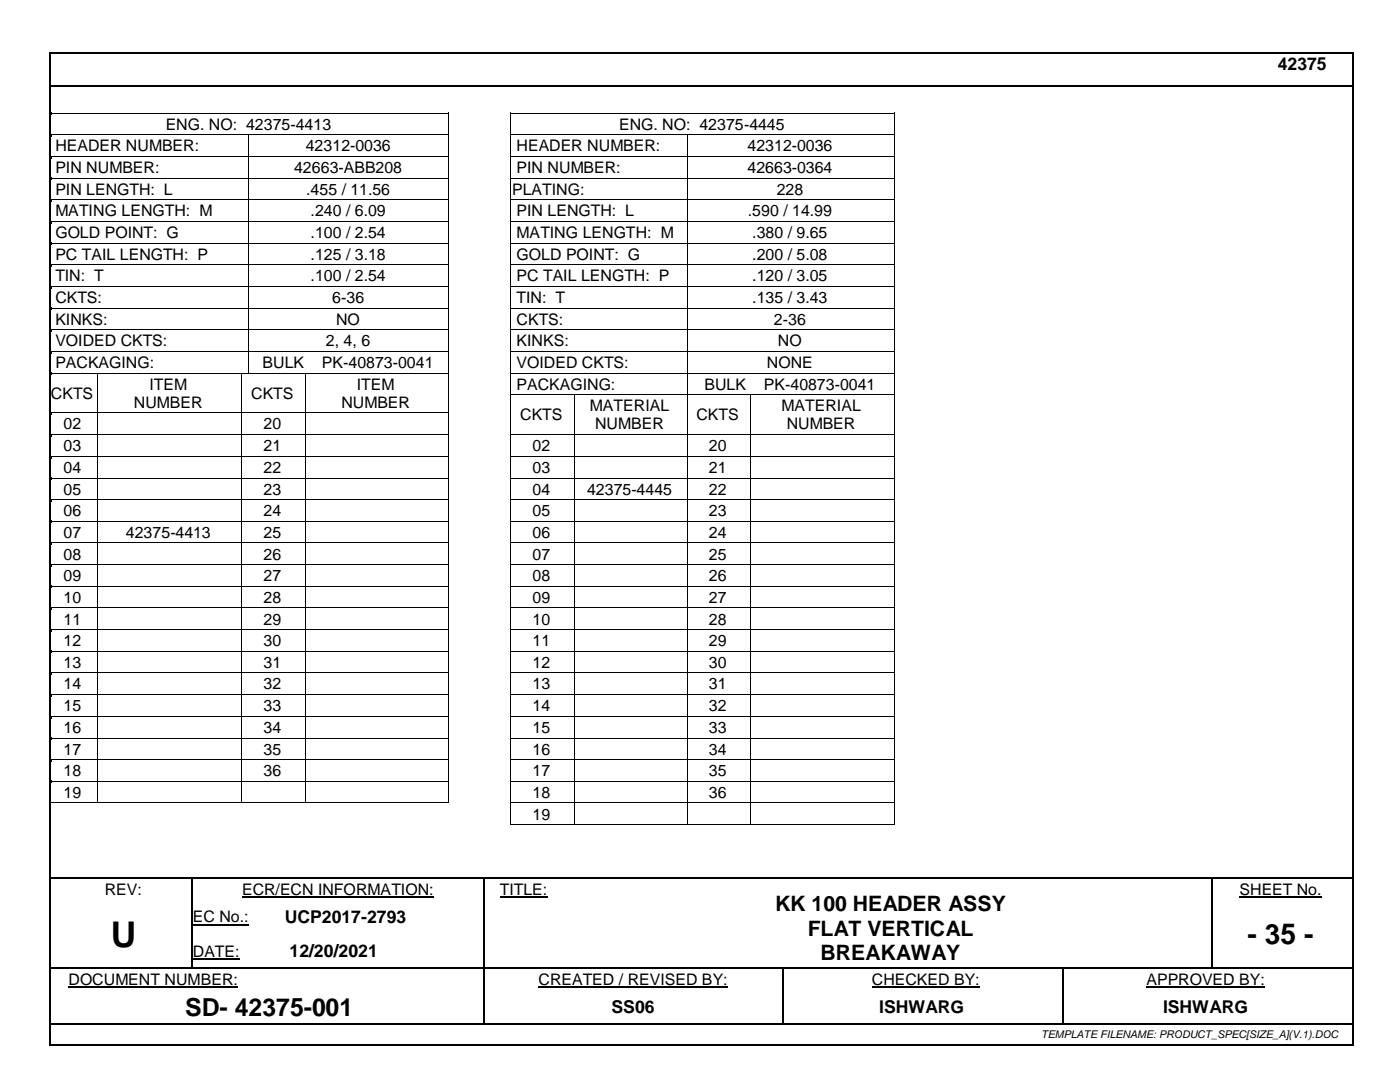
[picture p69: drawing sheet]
<svg xmlns="http://www.w3.org/2000/svg" width="279mm" height="216mm" viewBox="0 0 279 216" stroke-linecap="round" stroke-linejoin="round" font-family="sans-serif">
<defs><g id="words">
<text font-size="7.1" x="22.1" y="188.9">U</text>
<text font-size="5.6" x="249" y="188.3">- 35 -</text>
<text font-size="5" x="37" y="202.7">SD- 42375-001</text>
<g font-size="4.2">
<text x="154.7" y="181.9">KK 100 HEADER ASSY</text>
<text x="161.2" y="186.7">FLAT VERTICAL</text>
<text x="163.8" y="191.6">BREAKAWAY</text>
</g>
<g font-size="3.5">
<text x="255" y="13.9">42375</text>
<text x="56.8" y="184.1">UCP2017-2793</text>
<text x="57.8" y="191">12/20/2021</text>
<text x="122.1" y="202">SS06</text>
<text x="175.5" y="202">ISHWARG</text>
<text x="232.1" y="202">ISHWARG</text>
</g>
<g font-size="3.2">
<text x="33.1" y="25.9">ENG. NO: 42375-4413</text>
<text x="123.5" y="25.9">ENG. NO: 42375-4445</text>
<text x="11" y="30.2">HEADER NUMBER:</text>
<text x="11" y="34.5">PIN NUMBER:</text>
<text x="58.7" y="34.5">42663-ABB208</text>
<text x="61" y="30.2">42312-0036</text>
<text x="103.1" y="30.2">HEADER NUMBER:</text>
<text x="103.1" y="34.5">PIN NUMBER:</text>
<text x="149.2" y="30.2">42312-0036</text>
<text x="149.2" y="34.5">42663-0364</text>
<text x="11" y="38.8">PIN LENGTH: L</text>
<text x="61.1" y="38.8">.455 / 11.56</text>
<text x="102.2" y="38.8">PLATING:</text>
<text x="155" y="38.8">228</text>
<text x="11" y="43.2">MATING LENGTH: M</text>
<text x="11" y="47.5">GOLD POINT: G</text>
<text x="62" y="43.2">.240 / 6.09</text>
<text x="62" y="47.5">.100 / 2.54</text>
<text x="103.1" y="43.2">PIN LENGTH: L</text>
<text x="103.1" y="47.5">MATING LENGTH: M</text>
<text x="149.2" y="43.2">.590 / 14.99</text>
<text x="150.1" y="47.5">.380 / 9.65</text>
<text x="11" y="51.8">PC TAIL LENGTH: P</text>
<text x="62" y="51.8">.125 / 3.18</text>
<text x="103.1" y="51.8">GOLD POINT: G</text>
<text x="150.1" y="51.8">.200 / 5.08</text>
<text x="11" y="56.1">TIN: T</text>
<text x="62" y="56.1">.100 / 2.54</text>
<text x="103.1" y="56.1">PC TAIL LENGTH: P</text>
<text x="150.1" y="56.1">.120 / 3.05</text>
<text x="11" y="60.5">CKTS:</text>
<text x="11" y="64.8">KINKS:</text>
<text x="66.3" y="60.5">6-36</text>
<text x="67.1" y="64.8">NO</text>
<text x="103.1" y="60.5">TIN: T</text>
<text x="103.1" y="64.8">CKTS:</text>
<text x="150.1" y="60.5">.135 / 3.43</text>
<text x="154.5" y="64.8">2-36</text>
<text x="11" y="69.1">VOIDED CKTS:</text>
<text x="65" y="69.1">2, 4, 6</text>
<text x="103.1" y="69.1">KINKS:</text>
<text x="155.3" y="69.1">NO</text>
<text x="11" y="73.4">PACKAGING:</text>
<text x="29.8" y="77.7">ITEM</text>
<text x="52.4" y="73.4">BULK</text>
<text x="64.3" y="73.4">PK-40873-0041</text>
<text x="71.2" y="77.7">ITEM</text>
<text x="103.1" y="73.4">VOIDED CKTS:</text>
<text x="103.1" y="77.7">PACKAGING:</text>
<text x="140.6" y="77.7">BULK</text>
<text x="152.4" y="77.7">PK-40873-0041</text>
<text x="153.1" y="73.4">NONE</text>
<text x="10.2" y="79.6">CKTS</text>
<text x="26.7" y="81.4">NUMBER</text>
<text x="50.1" y="79.6">CKTS</text>
<text x="68.1" y="81.4">NUMBER</text>
<text x="103.8" y="83.9">CKTS</text>
<text x="117.7" y="82.1">MATERIAL</text>
<text x="139" y="83.9">CKTS</text>
<text x="155.9" y="82.1">MATERIAL</text>
<text x="12.7" y="85.7">02</text>
<text x="52.6" y="85.7">20</text>
<text x="118.8" y="85.7">NUMBER</text>
<text x="157" y="85.7">NUMBER</text>
<text x="12.7" y="90.1">03</text>
<text x="12.7" y="94.4">04</text>
<text x="52.6" y="90.1">21</text>
<text x="52.6" y="94.4">22</text>
<text x="106.3" y="90.1">02</text>
<text x="106.3" y="94.4">03</text>
<text x="141.5" y="90.1">20</text>
<text x="141.5" y="94.4">21</text>
<text x="12.7" y="98.7">05</text>
<text x="52.6" y="98.7">23</text>
<text x="106.3" y="98.7">04</text>
<text x="117.2" y="98.7">42375-4445</text>
<text x="141.5" y="98.7">22</text>
<text x="12.7" y="103">06</text>
<text x="12.7" y="107.3">07</text>
<text x="25.1" y="107.3">42375-4413</text>
<text x="52.6" y="103">24</text>
<text x="52.6" y="107.3">25</text>
<text x="106.3" y="103">05</text>
<text x="106.3" y="107.3">06</text>
<text x="141.5" y="103">23</text>
<text x="141.5" y="107.3">24</text>
<text x="12.7" y="111.7">08</text>
<text x="52.6" y="111.7">26</text>
<text x="106.3" y="111.7">07</text>
<text x="141.5" y="111.7">25</text>
<text x="12.7" y="116">09</text>
<text x="52.6" y="116">27</text>
<text x="106.3" y="116">08</text>
<text x="141.5" y="116">26</text>
<text x="12.7" y="120.3">10</text>
<text x="12.7" y="124.6">11</text>
<text x="52.6" y="120.3">28</text>
<text x="52.6" y="124.6">29</text>
<text x="106.3" y="120.3">09</text>
<text x="106.3" y="124.6">10</text>
<text x="141.5" y="120.3">27</text>
<text x="141.5" y="124.6">28</text>
<text x="12.7" y="128.9">12</text>
<text x="52.6" y="128.9">30</text>
<text x="106.3" y="128.9">11</text>
<text x="141.5" y="128.9">29</text>
<text x="12.7" y="133.2">13</text>
<text x="12.7" y="137.6">14</text>
<text x="52.6" y="133.2">31</text>
<text x="52.6" y="137.6">32</text>
<text x="106.3" y="133.2">12</text>
<text x="106.3" y="137.6">13</text>
<text x="141.5" y="133.2">30</text>
<text x="141.5" y="137.6">31</text>
<text x="12.7" y="141.9">15</text>
<text x="52.6" y="141.9">33</text>
<text x="106.3" y="141.9">14</text>
<text x="141.5" y="141.9">32</text>
<text x="12.7" y="146.2">16</text>
<text x="52.6" y="146.2">34</text>
<text x="106.3" y="146.2">15</text>
<text x="141.5" y="146.2">33</text>
<text x="12.7" y="150.6">17</text>
<text x="12.7" y="154.9">18</text>
<text x="52.6" y="150.6">35</text>
<text x="52.6" y="154.9">36</text>
<text x="106.3" y="150.6">16</text>
<text x="106.3" y="154.9">17</text>
<text x="141.5" y="150.6">34</text>
<text x="141.5" y="154.9">35</text>
<text x="12.7" y="159.2">19</text>
<text x="106.3" y="159.2">18</text>
<text x="141.5" y="159.2">36</text>
<text x="106.3" y="163.5">19</text>
<text x="20.9" y="178.5">REV:</text>
<text x="48.3" y="178.5">ECR/ECN INFORMATION:</text>
<text x="99.8" y="178.5">TITLE:</text>
<text x="247.4" y="178.5">SHEET No.</text>
<text x="38.5" y="184.1">EC No.:</text>
<text x="38.5" y="191">DATE:</text>
<text x="13.7" y="196.5">DOCUMENT NUMBER:</text>
<text x="107.5" y="196.5">CREATED / REVISED BY:</text>
<text x="174" y="196.5">CHECKED BY:</text>
<text x="228.8" y="196.5">APPROVED BY:</text>
</g>
<text font-size="2.1" x="207.8" y="207.1">TEMPLATE FILENAME: PRODUCT_SPEC[SIZE_A](V.1).DOC</text>
</g></defs>
<g fill="#000">
<path d="M9.8 10.3h.4v.4h-.4z" fill-rule="evenodd"/>
<path d="M9.8 10.3h.4v.4h-.4z" fill-rule="evenodd"/>
<path d="M10.2 17h.3v.4h-.3z" fill-rule="evenodd"/>
<path d="M10.2 17h.3v.4h-.3z" fill-rule="evenodd"/>
<path d="M10.2 17h.3v.4h-.3z" fill-rule="evenodd"/>
<path d="M10.5 17v.4z" fill-rule="evenodd"/>
<path d="M269.9 10.3h.4v.4h-.4z" fill-rule="evenodd"/>
<path d="M269.9 10.3h.4v.4h-.4z" fill-rule="evenodd"/>
<path d="M10.2 22.5h.1v.4h-.1z" fill-rule="evenodd"/>
<path d="M10.2 22.5h.1v.1h-.1z" fill-rule="evenodd"/>
<path d="M10.2 26.8h.1v.4h-.1z" fill-rule="evenodd"/>
<path d="M10.2 31.1h.1v.4h-.1z" fill-rule="evenodd"/>
<path d="M10.2 35.4h.1v.5h-.1z" fill-rule="evenodd"/>
<path d="M49.6 27h.1v.2h-.1z" fill-rule="evenodd"/>
<path d="M49.6 26.8h.1v.2h-.1z" fill-rule="evenodd"/>
<path d="M49.6 31.1h.1v.4h-.1z" fill-rule="evenodd"/>
<path d="M49.6 35.4h.1v.5h-.1z" fill-rule="evenodd"/>
<path d="M89.5 22.5h.1v.4h-.1z" fill-rule="evenodd"/>
<path d="M89.5 22.5h.1v.1h-.1z" fill-rule="evenodd"/>
<path d="M89.5 26.8h.1v.4h-.1z" fill-rule="evenodd"/>
<path d="M89.5 31.1h.1v.4h-.1z" fill-rule="evenodd"/>
<path d="M89.5 35.4h.1v.5h-.1z" fill-rule="evenodd"/>
<path d="M101.9 22.5h.1v.4h-.1z" fill-rule="evenodd"/>
<path d="M101.9 22.5h.1v.1h-.1z" fill-rule="evenodd"/>
<path d="M101.9 26.8h.1v.4h-.1z" fill-rule="evenodd"/>
<path d="M101.9 31.1h.1v.4h-.1z" fill-rule="evenodd"/>
<path d="M101.9 35.4h.1v.5h-.1z" fill-rule="evenodd"/>
<path d="M137.1 27h.1v.2h-.1z" fill-rule="evenodd"/>
<path d="M137.1 26.8h.1v.2h-.1z" fill-rule="evenodd"/>
<path d="M137.1 31.1h.1v.4h-.1z" fill-rule="evenodd"/>
<path d="M137.1 35.4h.1v.5h-.1z" fill-rule="evenodd"/>
<path d="M178.3 22.5h.2v.4h-.2z" fill-rule="evenodd"/>
<path d="M178.3 22.5h.2v.1h-.2z" fill-rule="evenodd"/>
<path d="M178.3 26.8h.2v.4h-.2z" fill-rule="evenodd"/>
<path d="M178.3 31.1h.2v.4h-.2z" fill-rule="evenodd"/>
<path d="M178.3 35.4h.2v.5h-.2z" fill-rule="evenodd"/>
<path d="M10.2 39.8h.1v.4h-.1z" fill-rule="evenodd"/>
<path d="M10.2 44.1h.1v.4h-.1z" fill-rule="evenodd"/>
<path d="M10.2 48.4h.1v.5h-.1z" fill-rule="evenodd"/>
<path d="M10.2 52.8h.1v.4h-.1z" fill-rule="evenodd"/>
<path d="M10.2 57.1h.1v.4h-.1z" fill-rule="evenodd"/>
<path d="M49.6 39.8h.1v.4h-.1z" fill-rule="evenodd"/>
<path d="M49.6 44.1h.1v.4h-.1z" fill-rule="evenodd"/>
<path d="M49.6 48.4h.1v.5h-.1z" fill-rule="evenodd"/>
<path d="M49.6 52.8h.1v.4h-.1z" fill-rule="evenodd"/>
<path d="M49.6 57.1h.1v.4h-.1z" fill-rule="evenodd"/>
<path d="M89.5 39.8h.1v.4h-.1z" fill-rule="evenodd"/>
<path d="M89.5 44.1h.1v.4h-.1z" fill-rule="evenodd"/>
<path d="M89.5 48.4h.1v.5h-.1z" fill-rule="evenodd"/>
<path d="M89.5 52.8h.1v.4h-.1z" fill-rule="evenodd"/>
<path d="M89.5 57.1h.1v.4h-.1z" fill-rule="evenodd"/>
<path d="M101.9 39.8h.1v.4h-.1z" fill-rule="evenodd"/>
<path d="M101.9 44.1h.1v.4h-.1z" fill-rule="evenodd"/>
<path d="M101.9 48.4h.1v.5h-.1z" fill-rule="evenodd"/>
<path d="M101.9 52.8h.1v.4h-.1z" fill-rule="evenodd"/>
<path d="M101.9 57.1h.1v.4h-.1z" fill-rule="evenodd"/>
<path d="M137.1 39.8h.1v.4h-.1z" fill-rule="evenodd"/>
<path d="M137.1 44.1h.1v.4h-.1z" fill-rule="evenodd"/>
<path d="M137.1 48.4h.1v.5h-.1z" fill-rule="evenodd"/>
<path d="M137.1 52.8h.1v.4h-.1z" fill-rule="evenodd"/>
<path d="M137.1 57.1h.1v.4h-.1z" fill-rule="evenodd"/>
<path d="M178.3 39.8h.2v.4h-.2z" fill-rule="evenodd"/>
<path d="M178.3 44.1h.2v.4h-.2z" fill-rule="evenodd"/>
<path d="M178.3 48.4h.2v.5h-.2z" fill-rule="evenodd"/>
<path d="M178.3 52.8h.2v.4h-.2z" fill-rule="evenodd"/>
<path d="M178.3 57.1h.2v.4h-.2z" fill-rule="evenodd"/>
<path d="M10.2 61.4h.1v.4h-.1z" fill-rule="evenodd"/>
<path d="M10.2 65.7h.1v.4h-.1z" fill-rule="evenodd"/>
<path d="M10.2 70h.1v.5h-.1z" fill-rule="evenodd"/>
<path d="M10.2 74.4h.1v.4h-.1z" fill-rule="evenodd"/>
<path d="M19.3 74.5h.2v.3h-.2z" fill-rule="evenodd"/>
<path d="M19.3 74.4h.2v.1h-.2z" fill-rule="evenodd"/>
<path d="M48.2 74.5h.2v.3h-.2z" fill-rule="evenodd"/>
<path d="M48.2 74.4h.2v.1h-.2z" fill-rule="evenodd"/>
<path d="M48.4 74.4h1.2v.1h-1.2z" fill-rule="evenodd"/>
<path d="M49.6 61.4h.1v.4h-.1z" fill-rule="evenodd"/>
<path d="M49.6 65.7h.1v.4h-.1z" fill-rule="evenodd"/>
<path d="M49.6 70h.1v.5h-.1z" fill-rule="evenodd"/>
<path d="M49.6 74.4h.1v.1h-.1z" fill-rule="evenodd"/>
<path d="M60.9 74.5h.2v.3h-.2z" fill-rule="evenodd"/>
<path d="M60.9 74.4h.2v.1h-.2z" fill-rule="evenodd"/>
<path d="M89.5 61.4h.1v.4h-.1z" fill-rule="evenodd"/>
<path d="M89.5 65.7h.1v.4h-.1z" fill-rule="evenodd"/>
<path d="M89.5 70h.1v.5h-.1z" fill-rule="evenodd"/>
<path d="M89.5 74.4h.1v.1h-.1z" fill-rule="evenodd"/>
<path d="M89.5 74.5l.1 .3z" fill-rule="evenodd"/>
<path d="M101.9 61.4h.1v.4h-.1z" fill-rule="evenodd"/>
<path d="M101.9 65.7h.1v.4h-.1z" fill-rule="evenodd"/>
<path d="M101.9 70h.1v.5h-.1z" fill-rule="evenodd"/>
<path d="M101.9 74.4h.1v.4h-.1z" fill-rule="evenodd"/>
<path d="M101.9 78.7h.1v.4h-.1z" fill-rule="evenodd"/>
<path d="M114.6 78.8h.1v.3h-.1z" fill-rule="evenodd"/>
<path d="M114.6 78.7h.1v.1h-.1z" fill-rule="evenodd"/>
<path d="M137.1 61.4h.1v.4h-.1z" fill-rule="evenodd"/>
<path d="M137.1 65.7h.1v.4h-.1z" fill-rule="evenodd"/>
<path d="M137.1 70h.1v.5h-.1z" fill-rule="evenodd"/>
<path d="M137.1 74.4h.1v.4h-.1z" fill-rule="evenodd"/>
<path d="M137.1 78.7h.1v.4h-.1z" fill-rule="evenodd"/>
<path d="M149.8 78.8h.1v.3h-.1z" fill-rule="evenodd"/>
<path d="M149.8 78.7h.1v.1h-.1z" fill-rule="evenodd"/>
<path d="M178.3 61.4h.2v.4h-.2z" fill-rule="evenodd"/>
<path d="M178.3 65.7h.2v.4h-.2z" fill-rule="evenodd"/>
<path d="M178.3 70h.2v.5h-.2z" fill-rule="evenodd"/>
<path d="M178.3 74.4h.2v.4h-.2z" fill-rule="evenodd"/>
<path d="M178.3 78.7h.2v.4h-.2z" fill-rule="evenodd"/>
<path d="M10.2 82.3h.1v.4h-.1z" fill-rule="evenodd"/>
<path d="M10.2 86.7h.1v.4h-.1z" fill-rule="evenodd"/>
<path d="M10.2 91h.1v.4h-.1z" fill-rule="evenodd"/>
<path d="M10.2 95.3h.1v.4h-.1z" fill-rule="evenodd"/>
<path d="M19.3 82.3h.2v.4h-.2z" fill-rule="evenodd"/>
<path d="M19.3 86.7h.2v.4h-.2z" fill-rule="evenodd"/>
<path d="M19.3 91h.2v.4h-.2z" fill-rule="evenodd"/>
<path d="M19.3 95.3h.2v.4h-.2z" fill-rule="evenodd"/>
<path d="M48.2 82.3h.2v.4h-.2z" fill-rule="evenodd"/>
<path d="M48.2 86.7h.2v.4h-.2z" fill-rule="evenodd"/>
<path d="M48.2 91h.2v.4h-.2z" fill-rule="evenodd"/>
<path d="M48.2 95.3h.2v.4h-.2z" fill-rule="evenodd"/>
<path d="M60.9 82.3h.2v.4h-.2z" fill-rule="evenodd"/>
<path d="M60.9 86.7h.2v.4h-.2z" fill-rule="evenodd"/>
<path d="M60.9 91h.2v.4h-.2z" fill-rule="evenodd"/>
<path d="M60.9 95.3h.2v.4h-.2z" fill-rule="evenodd"/>
<path d="M89.5 86.8h.1v.3h-.1z" fill-rule="evenodd"/>
<path d="M89.5 86.7h.1v.1h-.1z" fill-rule="evenodd"/>
<path d="M89.5 91h.1v.4h-.1z" fill-rule="evenodd"/>
<path d="M89.5 95.3h.1v.2h-.1z" fill-rule="evenodd"/>
<path d="M89.5 82.3l.1 .4z" fill-rule="evenodd"/>
<path d="M89.5 95.5l.1 .2z" fill-rule="evenodd"/>
<path d="M101.9 86.7h.1v.4h-.1z" fill-rule="evenodd"/>
<path d="M101.9 91h.1v.4h-.1z" fill-rule="evenodd"/>
<path d="M101.9 95.3h.1v.4h-.1z" fill-rule="evenodd"/>
<path d="M114.6 86.7h.1v.4h-.1z" fill-rule="evenodd"/>
<path d="M114.6 91h.1v.4h-.1z" fill-rule="evenodd"/>
<path d="M114.6 95.3h.1v.4h-.1z" fill-rule="evenodd"/>
<path d="M137.1 86.7h.1v.4h-.1z" fill-rule="evenodd"/>
<path d="M137.1 91h.1v.4h-.1z" fill-rule="evenodd"/>
<path d="M137.1 95.3h.1v.4h-.1z" fill-rule="evenodd"/>
<path d="M149.8 86.7h.1v.4h-.1z" fill-rule="evenodd"/>
<path d="M149.8 91h.1v.4h-.1z" fill-rule="evenodd"/>
<path d="M149.8 95.3h.1v.4h-.1z" fill-rule="evenodd"/>
<path d="M178.3 86.7h.2v.4h-.2z" fill-rule="evenodd"/>
<path d="M178.3 91h.2v.4h-.2z" fill-rule="evenodd"/>
<path d="M178.3 95.3h.2v.4h-.2z" fill-rule="evenodd"/>
<path d="M10.2 99.6h.1v.5h-.1z" fill-rule="evenodd"/>
<path d="M10.2 103.9h.1v.5h-.1z" fill-rule="evenodd"/>
<path d="M10.2 108.3h.1v.4h-.1z" fill-rule="evenodd"/>
<path d="M10.2 112.6h.1v.4h-.1z" fill-rule="evenodd"/>
<path d="M10.2 116.9h.1v.4h-.1z" fill-rule="evenodd"/>
<path d="M19.3 99.6h.2v.5h-.2z" fill-rule="evenodd"/>
<path d="M19.3 103.9h.2v.5h-.2z" fill-rule="evenodd"/>
<path d="M19.3 108.3h.2v.4h-.2z" fill-rule="evenodd"/>
<path d="M19.3 112.6h.2v.4h-.2z" fill-rule="evenodd"/>
<path d="M19.3 116.9h.2v.4h-.2z" fill-rule="evenodd"/>
<path d="M48.2 99.6h.2v.5h-.2z" fill-rule="evenodd"/>
<path d="M48.2 103.9h.2v.5h-.2z" fill-rule="evenodd"/>
<path d="M48.2 108.3h.2v.4h-.2z" fill-rule="evenodd"/>
<path d="M48.2 112.6h.2v.4h-.2z" fill-rule="evenodd"/>
<path d="M48.2 116.9h.2v.4h-.2z" fill-rule="evenodd"/>
<path d="M60.9 99.6h.2v.5h-.2z" fill-rule="evenodd"/>
<path d="M60.9 103.9h.2v.5h-.2z" fill-rule="evenodd"/>
<path d="M60.9 108.3h.2v.4h-.2z" fill-rule="evenodd"/>
<path d="M60.9 112.6h.2v.4h-.2z" fill-rule="evenodd"/>
<path d="M60.9 116.9h.2v.4h-.2z" fill-rule="evenodd"/>
<path d="M89.5 108.4h.1v.3h-.1z" fill-rule="evenodd"/>
<path d="M89.5 108.3h.1v.1h-.1z" fill-rule="evenodd"/>
<path d="M89.5 112.6h.1v.4h-.1z" fill-rule="evenodd"/>
<path d="M89.5 116.9h.1v.4h-.1z" fill-rule="evenodd"/>
<path d="M89.5 99.6l.1 .5z" fill-rule="evenodd"/>
<path d="M89.5 103.9l.1 .5z" fill-rule="evenodd"/>
<path d="M101.9 99.6h.1v.5h-.1z" fill-rule="evenodd"/>
<path d="M101.9 103.9h.1v.5h-.1z" fill-rule="evenodd"/>
<path d="M101.9 108.3h.1v.4h-.1z" fill-rule="evenodd"/>
<path d="M101.9 112.6h.1v.4h-.1z" fill-rule="evenodd"/>
<path d="M101.9 116.9h.1v.4h-.1z" fill-rule="evenodd"/>
<path d="M114.6 99.6h.1v.5h-.1z" fill-rule="evenodd"/>
<path d="M114.6 103.9h.1v.5h-.1z" fill-rule="evenodd"/>
<path d="M114.6 108.3h.1v.4h-.1z" fill-rule="evenodd"/>
<path d="M114.6 112.6h.1v.4h-.1z" fill-rule="evenodd"/>
<path d="M114.6 116.9h.1v.4h-.1z" fill-rule="evenodd"/>
<path d="M137.1 99.6h.1v.5h-.1z" fill-rule="evenodd"/>
<path d="M137.1 103.9h.1v.5h-.1z" fill-rule="evenodd"/>
<path d="M137.1 108.3h.1v.4h-.1z" fill-rule="evenodd"/>
<path d="M137.1 112.6h.1v.4h-.1z" fill-rule="evenodd"/>
<path d="M137.1 116.9h.1v.4h-.1z" fill-rule="evenodd"/>
<path d="M149.8 99.6h.1v.5h-.1z" fill-rule="evenodd"/>
<path d="M149.8 103.9h.1v.5h-.1z" fill-rule="evenodd"/>
<path d="M149.8 108.3h.1v.4h-.1z" fill-rule="evenodd"/>
<path d="M149.8 112.6h.1v.4h-.1z" fill-rule="evenodd"/>
<path d="M149.8 116.9h.1v.4h-.1z" fill-rule="evenodd"/>
<path d="M178.3 99.6h.2v.5h-.2z" fill-rule="evenodd"/>
<path d="M178.3 103.9h.2v.5h-.2z" fill-rule="evenodd"/>
<path d="M178.3 108.3h.2v.4h-.2z" fill-rule="evenodd"/>
<path d="M178.3 112.6h.2v.4h-.2z" fill-rule="evenodd"/>
<path d="M178.3 116.9h.2v.4h-.2z" fill-rule="evenodd"/>
<path d="M10.2 121.2h.1v.4h-.1z" fill-rule="evenodd"/>
<path d="M10.2 125.5h.1v.5h-.1z" fill-rule="evenodd"/>
<path d="M10.2 129.9h.1v.4h-.1z" fill-rule="evenodd"/>
<path d="M10.2 134.2h.1v.4h-.1z" fill-rule="evenodd"/>
<path d="M10.2 138.5h.1v.4h-.1z" fill-rule="evenodd"/>
<path d="M19.3 121.2h.2v.4h-.2z" fill-rule="evenodd"/>
<path d="M19.3 125.5h.2v.5h-.2z" fill-rule="evenodd"/>
<path d="M19.3 129.9h.2v.4h-.2z" fill-rule="evenodd"/>
<path d="M19.3 134.2h.2v.4h-.2z" fill-rule="evenodd"/>
<path d="M19.3 138.5h.2v.4h-.2z" fill-rule="evenodd"/>
<path d="M48.2 121.2h.2v.4h-.2z" fill-rule="evenodd"/>
<path d="M48.2 125.5h.2v.5h-.2z" fill-rule="evenodd"/>
<path d="M48.2 129.9h.2v.4h-.2z" fill-rule="evenodd"/>
<path d="M48.2 134.2h.2v.4h-.2z" fill-rule="evenodd"/>
<path d="M48.2 138.5h.2v.4h-.2z" fill-rule="evenodd"/>
<path d="M60.9 121.2h.2v.4h-.2z" fill-rule="evenodd"/>
<path d="M60.9 125.5h.2v.5h-.2z" fill-rule="evenodd"/>
<path d="M60.9 129.9h.2v.4h-.2z" fill-rule="evenodd"/>
<path d="M60.9 134.2h.2v.4h-.2z" fill-rule="evenodd"/>
<path d="M60.9 138.5h.2v.4h-.2z" fill-rule="evenodd"/>
<path d="M89.5 121.2h.1v.4h-.1z" fill-rule="evenodd"/>
<path d="M89.5 125.5h.1v.5h-.1z" fill-rule="evenodd"/>
<path d="M89.5 129.9h.1v.4h-.1z" fill-rule="evenodd"/>
<path d="M89.5 134.2h.1v.4h-.1z" fill-rule="evenodd"/>
<path d="M89.5 138.5h.1v.4h-.1z" fill-rule="evenodd"/>
<path d="M101.9 121.2h.1v.4h-.1z" fill-rule="evenodd"/>
<path d="M101.9 125.5h.1v.5h-.1z" fill-rule="evenodd"/>
<path d="M101.9 129.9h.1v.4h-.1z" fill-rule="evenodd"/>
<path d="M101.9 134.2h.1v.4h-.1z" fill-rule="evenodd"/>
<path d="M101.9 138.5h.1v.4h-.1z" fill-rule="evenodd"/>
<path d="M114.6 121.2h.1v.4h-.1z" fill-rule="evenodd"/>
<path d="M114.6 125.5h.1v.5h-.1z" fill-rule="evenodd"/>
<path d="M114.6 129.9h.1v.4h-.1z" fill-rule="evenodd"/>
<path d="M114.6 134.2h.1v.4h-.1z" fill-rule="evenodd"/>
<path d="M114.6 138.5h.1v.4h-.1z" fill-rule="evenodd"/>
<path d="M137.1 121.2h.1v.4h-.1z" fill-rule="evenodd"/>
<path d="M137.1 125.5h.1v.5h-.1z" fill-rule="evenodd"/>
<path d="M137.1 129.9h.1v.4h-.1z" fill-rule="evenodd"/>
<path d="M137.1 134.2h.1v.4h-.1z" fill-rule="evenodd"/>
<path d="M137.1 138.5h.1v.4h-.1z" fill-rule="evenodd"/>
<path d="M149.8 121.2h.1v.4h-.1z" fill-rule="evenodd"/>
<path d="M149.8 125.5h.1v.5h-.1z" fill-rule="evenodd"/>
<path d="M149.8 129.9h.1v.4h-.1z" fill-rule="evenodd"/>
<path d="M149.8 134.2h.1v.4h-.1z" fill-rule="evenodd"/>
<path d="M149.8 138.5h.1v.4h-.1z" fill-rule="evenodd"/>
<path d="M178.3 121.2h.2v.4h-.2z" fill-rule="evenodd"/>
<path d="M178.3 125.5h.2v.5h-.2z" fill-rule="evenodd"/>
<path d="M178.3 129.9h.2v.4h-.2z" fill-rule="evenodd"/>
<path d="M178.3 134.2h.2v.4h-.2z" fill-rule="evenodd"/>
<path d="M178.3 138.5h.2v.4h-.2z" fill-rule="evenodd"/>
<path d="M10.2 142.9h.1v.4h-.1z" fill-rule="evenodd"/>
<path d="M10.2 147.2h.1v.4h-.1z" fill-rule="evenodd"/>
<path d="M10.2 151.5h.1v.4h-.1z" fill-rule="evenodd"/>
<path d="M10.2 155.8h.1v.4h-.1z" fill-rule="evenodd"/>
<path d="M19.3 142.9h.2v.4h-.2z" fill-rule="evenodd"/>
<path d="M19.3 147.2h.2v.4h-.2z" fill-rule="evenodd"/>
<path d="M19.3 151.5h.2v.4h-.2z" fill-rule="evenodd"/>
<path d="M19.3 155.8h.2v.4h-.2z" fill-rule="evenodd"/>
<path d="M48.2 142.9h.2v.4h-.2z" fill-rule="evenodd"/>
<path d="M48.2 147.2h.2v.4h-.2z" fill-rule="evenodd"/>
<path d="M48.2 151.5h.2v.4h-.2z" fill-rule="evenodd"/>
<path d="M48.2 155.8h.2v.4h-.2z" fill-rule="evenodd"/>
<path d="M60.9 142.9h.2v.4h-.2z" fill-rule="evenodd"/>
<path d="M60.9 147.2h.2v.4h-.2z" fill-rule="evenodd"/>
<path d="M60.9 151.5h.2v.4h-.2z" fill-rule="evenodd"/>
<path d="M60.9 155.8h.2v.4h-.2z" fill-rule="evenodd"/>
<path d="M89.5 142.9h.1v.4h-.1z" fill-rule="evenodd"/>
<path d="M89.5 147.2h.1v.4h-.1z" fill-rule="evenodd"/>
<path d="M89.5 151.5h.1v.4h-.1z" fill-rule="evenodd"/>
<path d="M89.5 155.8h.1v.4h-.1z" fill-rule="evenodd"/>
<path d="M101.9 142.9h.1v.4h-.1z" fill-rule="evenodd"/>
<path d="M101.9 147.2h.1v.4h-.1z" fill-rule="evenodd"/>
<path d="M101.9 151.5h.1v.4h-.1z" fill-rule="evenodd"/>
<path d="M101.9 155.8h.1v.4h-.1z" fill-rule="evenodd"/>
<path d="M114.6 142.9h.1v.4h-.1z" fill-rule="evenodd"/>
<path d="M114.6 147.2h.1v.4h-.1z" fill-rule="evenodd"/>
<path d="M114.6 151.5h.1v.4h-.1z" fill-rule="evenodd"/>
<path d="M114.6 155.8h.1v.4h-.1z" fill-rule="evenodd"/>
<path d="M137.1 142.9h.1v.4h-.1z" fill-rule="evenodd"/>
<path d="M137.1 147.2h.1v.4h-.1z" fill-rule="evenodd"/>
<path d="M137.1 151.5h.1v.4h-.1z" fill-rule="evenodd"/>
<path d="M137.1 155.8h.1v.4h-.1z" fill-rule="evenodd"/>
<path d="M149.8 142.9h.1v.4h-.1z" fill-rule="evenodd"/>
<path d="M149.8 147.2h.1v.4h-.1z" fill-rule="evenodd"/>
<path d="M149.8 151.5h.1v.4h-.1z" fill-rule="evenodd"/>
<path d="M149.8 155.8h.1v.4h-.1z" fill-rule="evenodd"/>
<path d="M178.3 142.9h.2v.4h-.2z" fill-rule="evenodd"/>
<path d="M178.3 147.2h.2v.4h-.2z" fill-rule="evenodd"/>
<path d="M178.3 151.5h.2v.4h-.2z" fill-rule="evenodd"/>
<path d="M178.3 155.8h.2v.4h-.2z" fill-rule="evenodd"/>
<path d="M10.2 160.1h.1v.2h-.1z" fill-rule="evenodd"/>
<path d="M10.2 160.1h.1v.2h-.1z" fill-rule="evenodd"/>
<path d="M19.3 160.1h.2v.2h-.2z" fill-rule="evenodd"/>
<path d="M38.2 175.3h.3v.2h-.3z" fill-rule="evenodd"/>
<path d="M38.2 175h.4v.3h-.4z" fill-rule="evenodd"/>
<path d="M48.2 160.1h.2v.2h-.2z" fill-rule="evenodd"/>
<path d="M60.9 160.1h.2v.2h-.2z" fill-rule="evenodd"/>
<path d="M89.5 160.1h.1v.2h-.1z" fill-rule="evenodd"/>
<path d="M89.5 160.1h.1v.2h-.1z" fill-rule="evenodd"/>
<path d="M96.4 175.3h.3v.2h-.3z" fill-rule="evenodd"/>
<path d="M96.4 175h.3v.3h-.3z" fill-rule="evenodd"/>
<path d="M101.9 160.1h.1v.5h-.1z" fill-rule="evenodd"/>
<path d="M101.9 164.5h.1v.1h-.1z" fill-rule="evenodd"/>
<path d="M101.9 164.5h.1v.1h-.1z" fill-rule="evenodd"/>
<path d="M113.6 175h.3v.3h-.3z" fill-rule="evenodd"/>
<path d="M114.6 160.1h.1v.5h-.1z" fill-rule="evenodd"/>
<path d="M114.6 164.5h.1v.1h-.1z" fill-rule="evenodd"/>
<path d="M137.1 160.1h.1v.5h-.1z" fill-rule="evenodd"/>
<path d="M137.1 164.5h.1v.1h-.1z" fill-rule="evenodd"/>
<path d="M149.8 160.1h.1v.5h-.1z" fill-rule="evenodd"/>
<path d="M149.8 164.5h.1v.1h-.1z" fill-rule="evenodd"/>
<path d="M178.3 160.1h.2v.5h-.2z" fill-rule="evenodd"/>
<path d="M178.3 164.5h.2v.1h-.2z" fill-rule="evenodd"/>
<path d="M178.3 164.5h.2v.1h-.2z" fill-rule="evenodd"/>
<path d="M241.8 175.3h.3v.2h-.3z" fill-rule="evenodd"/>
<path d="M241.8 175h.4v.3h-.4z" fill-rule="evenodd"/>
<path d="M269.1 175h.3v.3h-.3z" fill-rule="evenodd"/>
<path d="M269.4 175h.5v.3h-.5z" fill-rule="evenodd"/>
<path d="M38.2 179.3h.3v.9h-.3z" fill-rule="evenodd"/>
<path d="M38.2 186.2h.3v.9h-.3z" fill-rule="evenodd"/>
<path d="M38.2 193.1h.3v.2h-.3z" fill-rule="evenodd"/>
<path d="M55.5 193.1h.3v.2h-.3z" fill-rule="evenodd"/>
<path d="M96.4 197.4h.3v.8h-.3z" fill-rule="evenodd"/>
<path d="M96.4 179.3h.3v.9h-.3z" fill-rule="evenodd"/>
<path d="M96.4 186.2h.3v.9h-.3z" fill-rule="evenodd"/>
<path d="M96.4 193.1h.3v.5h-.3z" fill-rule="evenodd"/>
<path d="M113.6 193.1h.2v.2h-.2z" fill-rule="evenodd"/>
<path d="M156.1 197.4h.3v.8h-.3z" fill-rule="evenodd"/>
<path d="M156.1 193.3h.3v.3h-.3z" fill-rule="evenodd"/>
<path d="M156.1 193.1h.3v.2h-.3z" fill-rule="evenodd"/>
<path d="M212 193.3h.2v.3h-.2z" fill-rule="evenodd"/>
<path d="M212 193.1h.2v.2h-.2z" fill-rule="evenodd"/>
<path d="M212 197.4h.2v.8h-.2z" fill-rule="evenodd"/>
<path d="M241.8 179.3h.3v.9h-.3z" fill-rule="evenodd"/>
<path d="M241.8 186.2h.3v.9h-.3z" fill-rule="evenodd"/>
<path d="M241.8 193.1h.3v.2h-.3z" fill-rule="evenodd"/>
<path d="M9.8 208.3h.4v.4h-.4z" fill-rule="evenodd"/>
<path d="M9.8 208.3h.4v.4h-.4z" fill-rule="evenodd"/>
<path d="M96.4 204.2h.3v.4h-.3z" fill-rule="evenodd"/>
<path d="M156.1 204.2h.3v.4h-.3z" fill-rule="evenodd"/>
<path d="M212 204.2h.3v.4h-.3z" fill-rule="evenodd"/>
<path d="M269.1 204.2h.3v.4h-.3z" fill-rule="evenodd"/>
<path d="M269.3 204.2h.4v.4h-.4z" fill-rule="evenodd"/>
<path d="M269.7 204.2h.2v.4h-.2z" fill-rule="evenodd"/>
<path d="M269.9 208.3h.4v.4h-.4z" fill-rule="evenodd"/>
<path d="M269.9 208.3h.4v.4h-.4z" fill-rule="evenodd"/>
</g>
<g fill="none" stroke="#000" stroke-width=".34">
<path d="M10 10.7v197.6M10.2 10.5h259.7M10.5 17.2h259.4M270.1 10.7v197.6M10.2 175.1h28M38.6 175.1h57.8M96.7 175.1h16.9M113.9 175.1h127.9M242.2 175.1h26.9M96.5 198.2v6M156.2 198.2v6M10.2 204.4h86.2"/>
<path d="M10.2 208.5h259.7M96.7 204.4h59.4M156.4 204.4h55.6M212.3 204.4h56.8"/>
</g>
<path d="M48.3 179h38.3M99.8 179h9.5M247.4 179h16.4M13.7 197h33.8M38.5 184.5h11.1M38.5 191.4h9.3M107.5 197h37.8M174 197h21.5M228.8 197h23.7" fill="none" stroke="#000" stroke-width=".21"/>
<g fill="none" stroke="#000" stroke-width=".25">
<path d="M38.4 175.5v3.8M96.5 175.5v3.8M242 175.5v3.8M10.2 193.2h28M38.4 180.2v6M38.4 187.1v6M38.5 193.2h17M55.8 193.2h40.6M96.5 180.2v6M96.5 187.1v6M96.5 193.6v3.8M96.7 193.2h16.9"/>
<path d="M113.8 193.2h42.3M156.2 193.6v3.8M156.4 193.2h55.6M212.1 193.6v3.8M212.1 198.2v6M212.2 193.2h29.6M242 180.2v6M242 187.1v6M242.1 193.2h27.8"/>
</g>
<g fill="none" stroke="#000" stroke-width=".2">
<path d="M10.3 22.6h79.2M10.3 26.9h39.3M10.3 31.2h39.3M10.3 35.5h39.3M10.3 39.9h39.3M49.7 27.2v3.9M49.7 31.5v3.9M49.7 35.9v3.9M49.7 26.9h39.8M49.7 31.2h39.8M49.7 35.5h39.8M49.7 39.9h39.8"/>
<path d="M89.6 22.9v3.9M89.6 27.2v3.9M89.6 31.5v3.9M89.6 35.9v3.9M102 22.9v3.9M102 27.2v3.9M102 31.5v3.9M102 35.9v3.9M102 22.6h76.3M102 26.9h35.1M102 31.2h35.1M102 35.5h35.1"/>
<path d="M102 39.9h35.1M137.1 27.2v3.9M137.1 31.5v3.9M137.1 35.9v3.9M137.2 26.9h41.1M137.2 31.2h41.1M137.2 35.5h41.1M137.2 39.9h41.1M178.4 22.9v3.9M178.4 27.2v3.9M178.4 31.5v3.9M178.4 35.9v3.9"/>
<path d="M10.3 44.2h39.3M10.3 48.5h39.3M10.3 52.8h39.3M10.3 57.2h39.3M49.7 40.2v3.9M49.7 44.5v3.9M49.7 48.9v3.9M49.7 53.2v3.9M49.7 57.5v3.9M49.7 44.2h39.8M49.7 48.5h39.8M49.7 52.8h39.8"/>
<path d="M49.7 57.2h39.8M89.6 40.2v3.9M89.6 44.5v3.9M89.6 48.9v3.9M89.6 53.2v3.9M89.6 57.5v3.9M102 40.2v3.9M102 44.5v3.9M102 48.9v3.9M102 53.2v3.9M102 57.5v3.9M102 44.2h35.1"/>
<path d="M102 48.5h35.1M102 52.8h35.1M102 57.2h35.1M137.1 40.2v3.9M137.1 44.5v3.9M137.1 48.9v3.9M137.1 53.2v3.9M137.1 57.5v3.9M137.2 44.2h41.1M137.2 48.5h41.1M137.2 52.8h41.1M137.2 57.2h41.1"/>
<path d="M178.4 40.2v3.9M178.4 44.5v3.9M178.4 48.9v3.9M178.4 53.2v3.9M178.4 57.5v3.9M10.3 61.5h39.3M10.3 65.8h39.3M10.3 70.1h39.3M10.3 74.4h9M19.4 74.8v7.5M19.5 74.4h28.7M48.3 74.8v7.5"/>
<path d="M49.7 61.8v3.9M49.7 66.1v3.9M49.7 70.5v3.9M49.7 61.5h39.8M49.7 65.8h39.8M49.7 70.1h39.8M49.7 74.4h11.2M61 74.8v7.5M61.1 74.4h28.4M89.6 61.8v3.9M89.6 66.1v3.9M89.6 70.5v3.9"/>
<path d="M89.6 74.8v7.5M102 61.8v3.9M102 66.1v3.9M102 70.5v3.9M102 74.8v3.9M102 79.1v7.6M102 61.5h35.1M102 65.8h35.1M102 70.1h35.1M102 74.4h35.1M102 78.8h12.6M114.7 79.1v7.6"/>
<path d="M114.7 78.8h22.4M137.1 61.8v3.9M137.1 66.1v3.9M137.1 70.5v3.9M137.1 74.8v3.9M137.1 79.1v7.6M137.2 61.5h41.1M137.2 65.8h41.1M137.2 70.1h41.1M137.2 74.4h41.1M137.2 78.8h12.6M149.8 79.1v7.6"/>
<path d="M149.9 78.8h28.4M178.4 61.8v3.9M178.4 66.1v3.9M178.4 70.5v3.9M178.4 74.8v3.9M178.4 79.1v7.6M10.3 86.8h9M10.3 91.1h9M10.3 95.4h9M10.3 99.7h9M10.3 82.4h9M19.4 82.7v4"/>
<path d="M19.4 87.1v3.9M19.4 91.4v3.9M19.4 95.7v3.9M19.5 86.8h28.7M19.5 91.1h28.7M19.5 95.4h28.7M19.5 99.7h28.7M19.5 82.4h28.7M48.3 82.7v4M48.3 87.1v3.9M48.3 91.4v3.9M48.3 95.7v3.9"/>
<path d="M48.4 86.8h12.5M48.4 91.1h12.5M48.4 95.4h12.5M48.4 99.7h12.5M48.4 82.4h12.5M61 82.7v4M61 87.1v3.9M61 91.4v3.9M61 95.7v3.9M61.1 86.8h28.4M61.1 91.1h28.4M61.1 95.4h28.4"/>
<path d="M61.1 99.7h28.4M61.1 82.4h28.4M89.6 87.1v3.9M89.6 91.4v3.9M89.6 82.7v4M89.6 95.7v3.9M102 87.1v3.9M102 91.4v3.9M102 95.7v3.9M102 86.8h12.6M102 91.1h12.6M102 95.4h12.6"/>
<path d="M102 99.7h12.6M114.7 87.1v3.9M114.7 91.4v3.9M114.7 95.7v3.9M114.7 86.8h22.4M114.7 91.1h22.4M114.7 95.4h22.4M114.7 99.7h22.4M137.1 87.1v3.9M137.1 91.4v3.9M137.1 95.7v3.9M137.2 86.8h12.6"/>
<path d="M137.2 91.1h12.6M137.2 95.4h12.6M137.2 99.7h12.6M149.8 87.1v3.9M149.8 91.4v3.9M149.8 95.7v3.9M149.9 86.8h28.4M149.9 91.1h28.4M149.9 95.4h28.4M149.9 99.7h28.4M178.4 87.1v3.9M178.4 91.4v3.9"/>
<path d="M178.4 95.7v3.9M10.3 104h9M10.3 108.3h9M10.3 112.7h9M10.3 117h9M19.4 100.1v3.8M19.4 104.4v3.9M19.4 108.7v3.9M19.4 113v3.9M19.4 117.3v3.9M19.5 104h28.7M19.5 108.3h28.7"/>
<path d="M19.5 112.7h28.7M19.5 117h28.7M48.3 100.1v3.8M48.3 104.4v3.9M48.3 108.7v3.9M48.3 113v3.9M48.3 117.3v3.9M48.4 104h12.5M48.4 108.3h12.5M48.4 112.7h12.5M48.4 117h12.5M61 100.1v3.8"/>
<path d="M61 104.4v3.9M61 108.7v3.9M61 113v3.9M61 117.3v3.9M61.1 104h28.4M61.1 108.3h28.4M61.1 112.7h28.4M61.1 117h28.4M89.6 108.7v3.9M89.6 113v3.9M89.6 117.3v3.9M89.6 100.1v3.8"/>
<path d="M89.6 104.4v3.9M102 100.1v3.8M102 104.4v3.9M102 108.7v3.9M102 113v3.9M102 117.3v3.9M102 104h12.6M102 108.3h12.6M102 112.7h12.6M102 117h12.6M114.7 100.1v3.8M114.7 104.4v3.9"/>
<path d="M114.7 108.7v3.9M114.7 113v3.9M114.7 117.3v3.9M114.7 104h22.4M114.7 108.3h22.4M114.7 112.7h22.4M114.7 117h22.4M137.1 100.1v3.8M137.1 104.4v3.9M137.1 108.7v3.9M137.1 113v3.9M137.1 117.3v3.9"/>
<path d="M137.2 104h12.6M137.2 108.3h12.6M137.2 112.7h12.6M137.2 117h12.6M149.8 100.1v3.8M149.8 104.4v3.9M149.8 108.7v3.9M149.8 113v3.9M149.8 117.3v3.9M149.9 104h28.4M149.9 108.3h28.4M149.9 112.7h28.4"/>
<path d="M149.9 117h28.4M178.4 100.1v3.8M178.4 104.4v3.9M178.4 108.7v3.9M178.4 113v3.9M178.4 117.3v3.9M10.3 121.3h9M10.3 125.6h9M10.3 129.9h9M10.3 134.3h9M10.3 138.6h9M19.4 121.6v3.9"/>
<path d="M19.4 126v3.9M19.4 130.3v3.9M19.4 134.6v3.9M19.4 138.9v4M19.5 121.3h28.7M19.5 125.6h28.7M19.5 129.9h28.7M19.5 134.3h28.7M19.5 138.6h28.7M48.3 121.6v3.9M48.3 126v3.9M48.3 130.3v3.9"/>
<path d="M48.3 134.6v3.9M48.3 138.9v4M48.4 121.3h12.5M48.4 125.6h12.5M48.4 129.9h12.5M48.4 134.3h12.5M48.4 138.6h12.5M61 121.6v3.9M61 126v3.9M61 130.3v3.9M61 134.6v3.9M61 138.9v4"/>
<path d="M61.1 121.3h28.4M61.1 125.6h28.4M61.1 129.9h28.4M61.1 134.3h28.4M61.1 138.6h28.4M89.6 121.6v3.9M89.6 126v3.9M89.6 130.3v3.9M89.6 134.6v3.9M89.6 138.9v4M102 121.6v3.9M102 126v3.9"/>
<path d="M102 130.3v3.9M102 134.6v3.9M102 138.9v4M102 121.3h12.6M102 125.6h12.6M102 129.9h12.6M102 134.3h12.6M102 138.6h12.6M114.7 121.6v3.9M114.7 126v3.9M114.7 130.3v3.9M114.7 134.6v3.9"/>
<path d="M114.7 138.9v4M114.7 121.3h22.4M114.7 125.6h22.4M114.7 129.9h22.4M114.7 134.3h22.4M114.7 138.6h22.4M137.1 121.6v3.9M137.1 126v3.9M137.1 130.3v3.9M137.1 134.6v3.9M137.1 138.9v4M137.2 121.3h12.6"/>
<path d="M137.2 125.6h12.6M137.2 129.9h12.6M137.2 134.3h12.6M137.2 138.6h12.6M149.8 121.6v3.9M149.8 126v3.9M149.8 130.3v3.9M149.8 134.6v3.9M149.8 138.9v4M149.9 121.3h28.4M149.9 125.6h28.4M149.9 129.9h28.4"/>
<path d="M149.9 134.3h28.4M149.9 138.6h28.4M178.4 121.6v3.9M178.4 126v3.9M178.4 130.3v3.9M178.4 134.6v3.9M178.4 138.9v4M10.3 142.9h9M10.3 147.3h9M10.3 151.6h9M10.3 155.9h9M19.4 143.3v3.9"/>
<path d="M19.4 147.6v3.9M19.4 151.9v3.9M19.4 156.2v3.9M19.5 142.9h28.7M19.5 147.3h28.7M19.5 151.6h28.7M19.5 155.9h28.7M48.3 143.3v3.9M48.3 147.6v3.9M48.3 151.9v3.9M48.3 156.2v3.9M48.4 142.9h12.5"/>
<path d="M48.4 147.3h12.5M48.4 151.6h12.5M48.4 155.9h12.5M61 143.3v3.9M61 147.6v3.9M61 151.9v3.9M61 156.2v3.9M61.1 142.9h28.4M61.1 147.3h28.4M61.1 151.6h28.4M61.1 155.9h28.4M89.6 143.3v3.9"/>
<path d="M89.6 147.6v3.9M89.6 151.9v3.9M89.6 156.2v3.9M102 143.3v3.9M102 147.6v3.9M102 151.9v3.9M102 156.2v3.9M102 142.9h12.6M102 147.3h12.6M102 151.6h12.6M102 155.9h12.6M114.7 143.3v3.9"/>
<path d="M114.7 147.6v3.9M114.7 151.9v3.9M114.7 156.2v3.9M114.7 142.9h22.4M114.7 147.3h22.4M114.7 151.6h22.4M114.7 155.9h22.4M137.1 143.3v3.9M137.1 147.6v3.9M137.1 151.9v3.9M137.1 156.2v3.9M137.2 142.9h12.6"/>
<path d="M137.2 147.3h12.6M137.2 151.6h12.6M137.2 155.9h12.6M149.8 143.3v3.9M149.8 147.6v3.9M149.8 151.9v3.9M149.8 156.2v3.9M149.9 142.9h28.4M149.9 147.3h28.4M149.9 151.6h28.4M149.9 155.9h28.4M178.4 143.3v3.9"/>
<path d="M178.4 147.6v3.9M178.4 151.9v3.9M178.4 156.2v3.9M10.3 160.2h9M19.5 160.2h28.7M48.4 160.2h12.5M61.1 160.2h28.4M102 160.6v3.9M102 160.2h12.6M102 164.5h12.6M114.7 160.6v3.9M114.7 160.2h22.4"/>
<path d="M114.7 164.5h22.4M137.1 160.6v3.9M137.2 160.2h12.6M137.2 164.5h12.6M149.8 160.6v3.9M149.9 160.2h28.4M149.9 164.5h28.4M178.4 160.6v3.9"/>
</g>
<use href="#words"/>
</svg>
